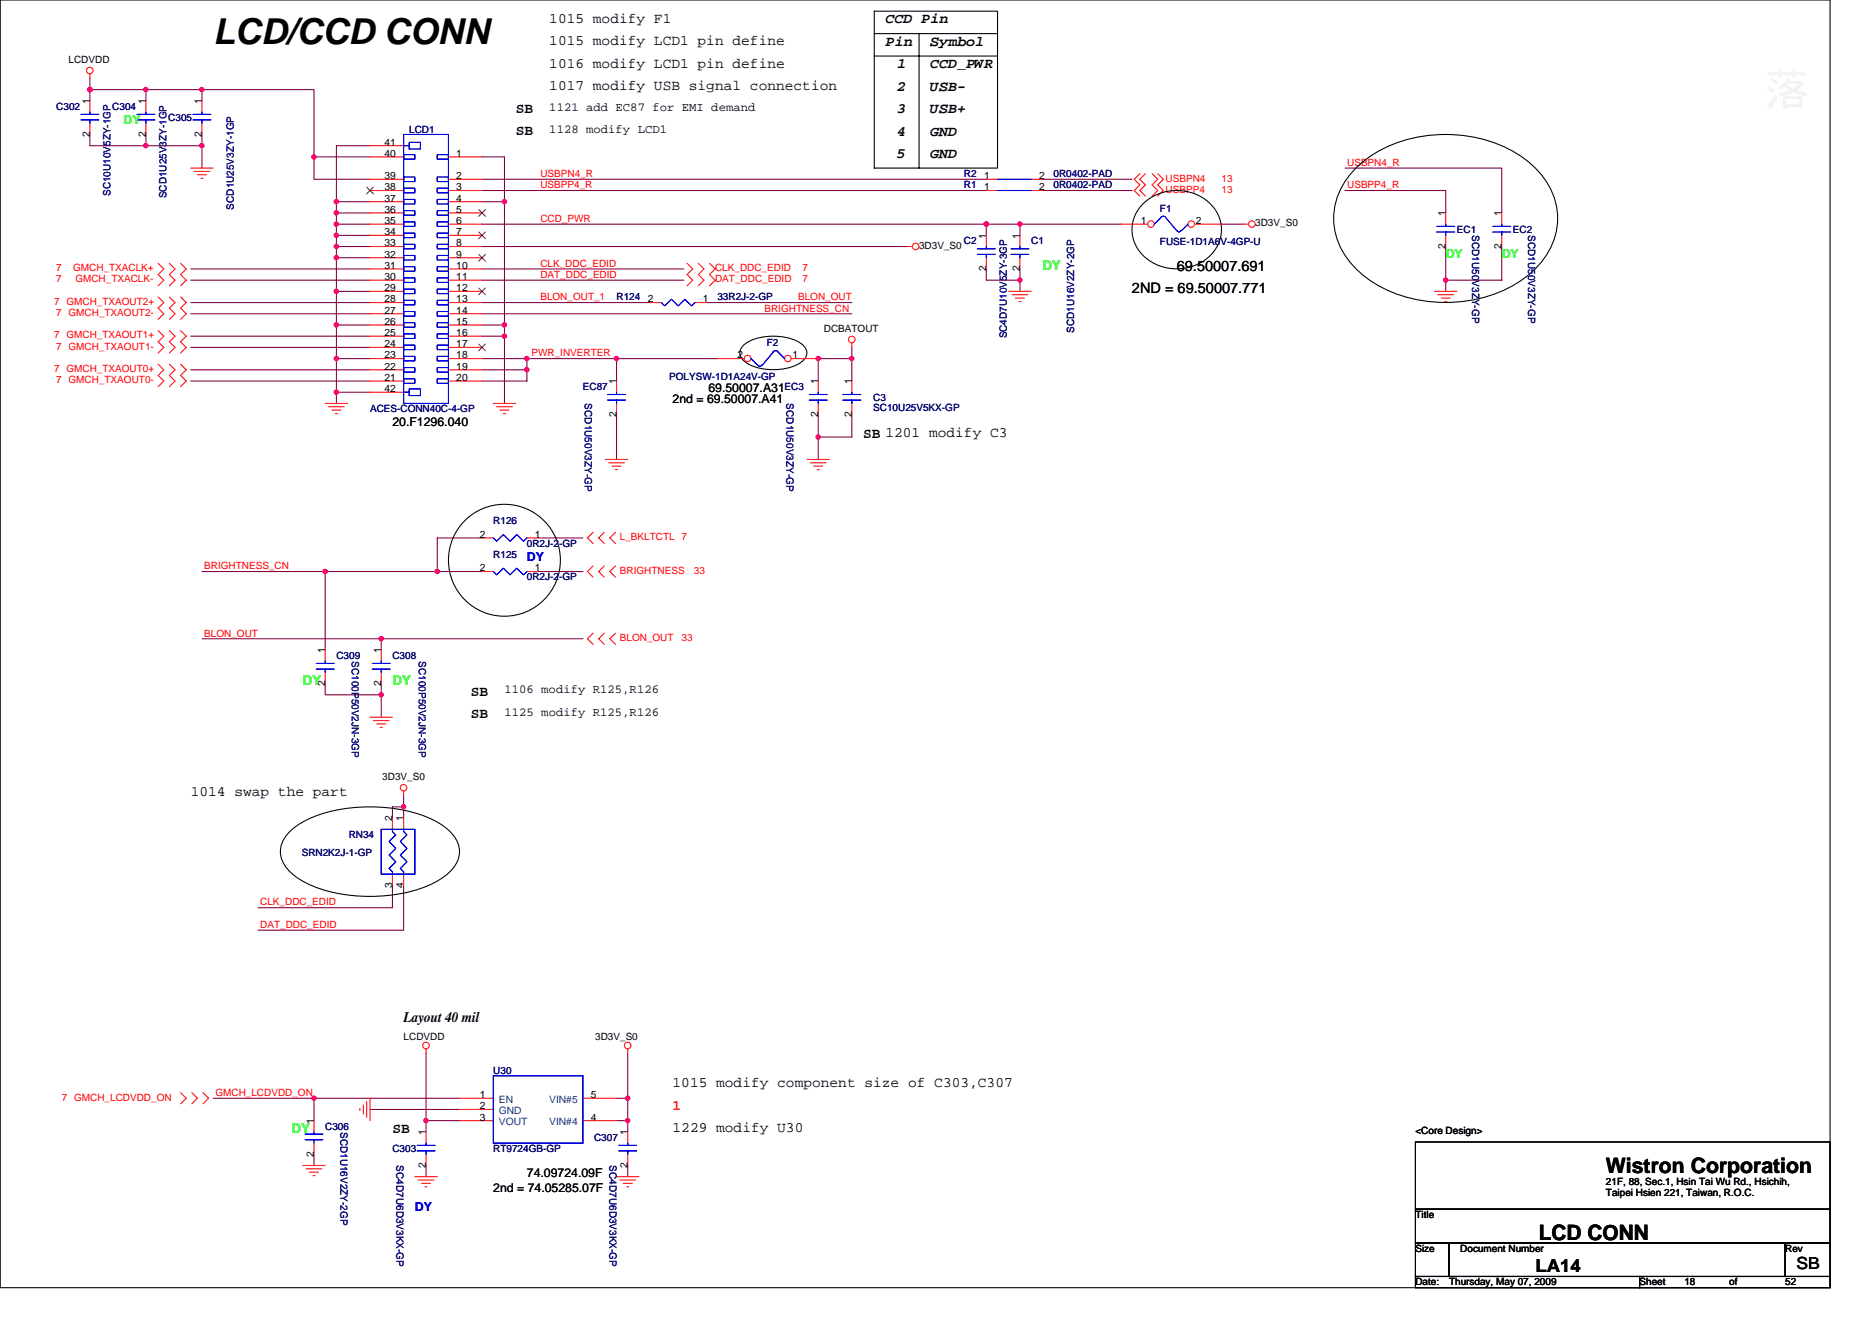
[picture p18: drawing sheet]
<svg xmlns="http://www.w3.org/2000/svg" width="297mm" height="210mm" viewBox="0 0 297 210" stroke-linecap="round" stroke-linejoin="round" font-family="sans-serif">
<defs><g id="words">
<text font-size="5.7" x="33.8" y="6.9">LCD/CCD CONN</text>
<g font-size="3.4">
<text x="254.8" y="186.1">Wistron Corporation</text>
<text x="244.2" y="196.7">LCD CONN</text>
</g>
<text font-size="2.8" x="243.6" y="201.8">LA14</text>
<text font-size="2.6" x="285" y="201.3">SB</text>
<g font-size="2.3">
<text x="87.2" y="3.6">1015 modify F1</text>
<text x="140.5" y="3.7">CCD Pin</text>
<text x="87.2" y="7.2">1015 modify LCD1 pin define</text>
<text x="87.2" y="10.7">1016 modify LCD1 pin define</text>
<text x="140.5" y="7.3">Pin</text>
<text x="142.3" y="10.8">1</text>
<text x="147.6" y="10.8">CCD_PWR</text>
<text x="147.6" y="7.3">Symbol</text>
<text x="81.8" y="17.9">SB</text>
<text x="87.2" y="14.3">1017 modify USB signal connection</text>
<text x="142.3" y="17.9">3</text>
<text x="142.3" y="14.4">2</text>
<text x="147.6" y="17.9">USB+</text>
<text x="147.6" y="14.4">USB-</text>
<text x="81.8" y="21.5">SB</text>
<text x="142.3" y="21.5">4</text>
<text x="147.6" y="21.5">GND</text>
<text x="142.3" y="25.1">5</text>
<text x="147.6" y="25.1">GND</text>
<text x="179.6" y="46.5">2ND = 69.50007.771</text>
<text x="186.7" y="43">69.50007.691</text>
<text x="136.9" y="69.5">SB 1201 modify C3</text>
<text x="74.7" y="110.4">SB</text>
<text x="74.7" y="113.9">SB</text>
<text x="30.3" y="126.3">1014 swap the part</text>
<text x="64" y="162.1">Layout 40 mil</text>
<text x="106.7" y="172.5">1015 modify component size of C303,C307</text>
<text x="62.3" y="179.7">SB</text>
<text x="106.7" y="179.6">1229 modify U30</text>
</g>
<text font-size="2.3" fill="#f00" x="106.7" y="176.2">1</text>
<g font-size="2.1" fill="#0f0">
<text x="165.4" y="42.9">DY</text>
<text x="48" y="108.6">DY</text>
<text x="62.3" y="108.6">DY</text>
<text x="46.3" y="179.8">DY</text>
</g>
<g font-size="1.9">
<text x="87.2" y="17.6">1121 add EC87 for EMI demand</text>
<text x="87.2" y="21.1">1128 modify LCD1</text>
<text x="106.7" y="64">2nd = 69.50007.A41</text>
<text x="112.4" y="62.2">69.50007.A31</text>
<text x="62.3" y="67.5">20.F1296.040</text>
<text x="80" y="110">1106 modify R125,R126</text>
<text x="80" y="113.6">1125 modify R125,R126</text>
<text x="78.3" y="189.2">2nd = 74.05285.07F</text>
<text x="83.6" y="186.7">74.09724.09F</text>
</g>
<g font-size="1.9" fill="#0f0">
<text x="19.6" y="19.6">DY</text>
<text x="229.4" y="40.9">DY</text>
<text x="238.3" y="40.9">DY</text>
</g>
<g font-size="1.9" fill="#00f">
<text x="83.6" y="88.9">DY</text>
<text x="65.8" y="192.1">DY</text>
</g>
<g font-size="1.6">
<text x="10.9" y="9.9">LCDVDD</text>
<text x="14.2" y="16.5" transform="rotate(-90 14.2 16.5)">1</text>
<text x="23.1" y="16.5" transform="rotate(-90 23.1 16.5)">1</text>
<text x="32" y="16.5" transform="rotate(-90 32 16.5)">1</text>
<text x="14.2" y="21.7" transform="rotate(-90 14.2 21.7)">2</text>
<text x="23.1" y="21.7" transform="rotate(-90 23.1 21.7)">2</text>
<text x="32" y="21.7" transform="rotate(-90 32 21.7)">2</text>
<text x="61" y="23.1">41</text>
<text x="61" y="28.4">39</text>
<text x="61" y="24.9">40</text>
<text x="72.4" y="24.9">1</text>
<text x="72.4" y="28.4">2</text>
<text x="156.1" y="28.4">1</text>
<text x="164.9" y="28.4">2</text>
<text x="61" y="35.5">35</text>
<text x="61" y="32">37</text>
<text x="61" y="33.8">36</text>
<text x="61" y="30.2">38</text>
<text x="72.4" y="30.2">3</text>
<text x="72.4" y="33.8">5</text>
<text x="72.4" y="32">4</text>
<text x="72.4" y="35.5">6</text>
<text x="156.1" y="30.2">1</text>
<text x="164.9" y="30.2">2</text>
<text x="181" y="35.5">1</text>
<text x="189.8" y="35.5">2</text>
<text x="199.2" y="35.9">3D3V_S0</text>
<text x="229.4" y="34.3" transform="rotate(-90 229.4 34.3)">1</text>
<text x="238.3" y="34.3" transform="rotate(-90 238.3 34.3)">1</text>
<text x="61" y="39.1">33</text>
<text x="61" y="40.9">32</text>
<text x="61" y="37.3">34</text>
<text x="72.4" y="37.3">7</text>
<text x="72.4" y="40.9">9</text>
<text x="72.4" y="39.1">8</text>
<text x="145.8" y="39.5">3D3V_S0</text>
<text x="156.5" y="37.9" transform="rotate(-90 156.5 37.9)">1</text>
<text x="161.8" y="37.9" transform="rotate(-90 161.8 37.9)">1</text>
<text x="229.4" y="39.5" transform="rotate(-90 229.4 39.5)">2</text>
<text x="238.3" y="39.5" transform="rotate(-90 238.3 39.5)">2</text>
<text x="61" y="46.2">29</text>
<text x="61" y="42.7">31</text>
<text x="61" y="48">28</text>
<text x="61" y="44.4">30</text>
<text x="72.4" y="44.4">11</text>
<text x="72.4" y="48">13</text>
<text x="72.4" y="42.7">10</text>
<text x="72.4" y="46.2">12</text>
<text x="102.8" y="48">2</text>
<text x="111.5" y="48">1</text>
<text x="156.5" y="43.1" transform="rotate(-90 156.5 43.1)">2</text>
<text x="161.8" y="43.1" transform="rotate(-90 161.8 43.1)">2</text>
<text x="61" y="53.3">25</text>
<text x="61" y="49.8">27</text>
<text x="61" y="51.5">26</text>
<text x="72.4" y="51.5">15</text>
<text x="72.4" y="49.8">14</text>
<text x="72.4" y="53.3">16</text>
<text x="130.7" y="52.6">DCBATOUT</text>
<text x="61" y="56.9">23</text>
<text x="61" y="58.7">22</text>
<text x="61" y="55.1">24</text>
<text x="72.4" y="55.1">17</text>
<text x="72.4" y="58.7">19</text>
<text x="72.4" y="56.9">18</text>
<text x="117" y="56.9">2</text>
<text x="125.7" y="56.9">1</text>
<text x="61" y="60.4">21</text>
<text x="61" y="62.2">42</text>
<text x="72.4" y="60.4">20</text>
<text x="97.8" y="61" transform="rotate(-90 97.8 61)">1</text>
<text x="129.8" y="61" transform="rotate(-90 129.8 61)">1</text>
<text x="135.1" y="61" transform="rotate(-90 135.1 61)">1</text>
<text x="97.8" y="66.2" transform="rotate(-90 97.8 66.2)">2</text>
<text x="129.8" y="66.2" transform="rotate(-90 129.8 66.2)">2</text>
<text x="135.1" y="66.2" transform="rotate(-90 135.1 66.2)">2</text>
<text x="76.1" y="85.3">2</text>
<text x="84.9" y="85.3">1</text>
<text x="76.1" y="90.7">2</text>
<text x="84.9" y="90.7">1</text>
<text x="51.6" y="103.7" transform="rotate(-90 51.6 103.7)">1</text>
<text x="60.5" y="103.7" transform="rotate(-90 60.5 103.7)">1</text>
<text x="51.6" y="108.8" transform="rotate(-90 51.6 108.8)">2</text>
<text x="60.5" y="108.8" transform="rotate(-90 60.5 108.8)">2</text>
<text x="60.7" y="123.7">3D3V_S0</text>
<text x="62.2" y="130.3" transform="rotate(-90 62.2 130.3)">2</text>
<text x="64" y="130.3" transform="rotate(-90 64 130.3)">1</text>
<text x="62.2" y="140.8" transform="rotate(-90 62.2 140.8)">3</text>
<text x="64" y="140.8" transform="rotate(-90 64 140.8)">4</text>
<text x="64" y="165">LCDVDD</text>
<text x="94.4" y="165">3D3V_S0</text>
<text x="49.8" y="178.3" transform="rotate(-90 49.8 178.3)">1</text>
<text x="76.1" y="174.2">1</text>
<text x="76.1" y="176">2</text>
<text x="76.1" y="177.8">3</text>
<text x="93.7" y="174.2">5</text>
<text x="93.7" y="177.8">4</text>
<text x="224.6" y="179.9">&lt;Core Design&gt;</text>
<text x="49.8" y="183.5" transform="rotate(-90 49.8 183.5)">2</text>
<text x="67.6" y="185.3" transform="rotate(-90 67.6 185.3)">2</text>
<text x="67.6" y="180.1" transform="rotate(-90 67.6 180.1)">1</text>
<text x="99.6" y="185.3" transform="rotate(-90 99.6 185.3)">2</text>
<text x="99.6" y="180.1" transform="rotate(-90 99.6 180.1)">1</text>
<text x="254.8" y="187.9">21F, 88, Sec.1, Hsin Tai Wu Rd., Hsichih,</text>
<text x="254.8" y="189.7">Taipei Hsien 221, Taiwan, R.O.C.</text>
<text x="224.6" y="193.3">Title</text>
<text x="224.6" y="198.6">Size</text>
<text x="224.6" y="203.9">Date:</text>
<text x="229.9" y="203.9">Thursday, May 07, 2009</text>
<text x="231.7" y="198.6">Document Number</text>
<text x="260.2" y="203.9">Sheet</text>
<text x="267.3" y="203.9">18</text>
<text x="274.4" y="203.9">of</text>
<text x="283.3" y="198.6">Rev</text>
<text x="283.3" y="203.9">52</text>
</g>
<g font-size="1.6" fill="#000080">
<text x="8.9" y="17.4">C302</text>
<text x="17.8" y="17.4">C304</text>
<text x="26.7" y="19.2">C305</text>
<text x="64.9" y="21.1">LCD1</text>
<text x="152.9" y="29.9">R1</text>
<text x="152.9" y="28.1">R2</text>
<text x="167.2" y="29.9">0R0402-PAD</text>
<text x="167.2" y="28.1">0R0402-PAD</text>
<text x="17.5" y="31.1" transform="rotate(-90 17.5 31.1)">SC10U10V5ZY-1GP</text>
<text x="26.4" y="31.5" transform="rotate(-90 26.4 31.5)">SCD1U25V3ZY-1GP</text>
<text x="37.1" y="33.3" transform="rotate(-90 37.1 33.3)">SCD1U25V3ZY-1GP</text>
<text x="184.1" y="33.6">F1</text>
<text x="152.9" y="38.8">C2</text>
<text x="163.6" y="38.8">C1</text>
<text x="184.1" y="38.9">FUSE-1D1A6V-4GP-U</text>
<text x="231.2" y="37">EC1</text>
<text x="233.6" y="37.3" transform="rotate(90 233.6 37.3)">SCD1U50V3ZY-GP</text>
<text x="240.1" y="37">EC2</text>
<text x="242.5" y="37.3" transform="rotate(90 242.5 37.3)">SCD1U50V3ZY-GP</text>
<text x="97.8" y="47.6">R124</text>
<text x="113.8" y="47.6">33R2J-2-GP</text>
<text x="159.8" y="53.7" transform="rotate(-90 159.8 53.7)">SC4D7U10V5ZY-3GP</text>
<text x="170.4" y="52.8" transform="rotate(-90 170.4 52.8)">SCD1U16V2ZY-2GP</text>
<text x="121.7" y="54.9">F2</text>
<text x="58.7" y="65.4">ACES-CONN40C-4-GP</text>
<text x="92.5" y="61.9">EC87</text>
<text x="92.8" y="64" transform="rotate(90 92.8 64)">SCD1U50V3ZY-GP</text>
<text x="106.2" y="60.3">POLYSW-1D1A24V-GP</text>
<text x="124.5" y="61.9">EC3</text>
<text x="124.8" y="64" transform="rotate(90 124.8 64)">SCD1U50V3ZY-GP</text>
<text x="138.6" y="63.6">C3</text>
<text x="138.6" y="65.3">SC10U25V5KX-GP</text>
<text x="78.3" y="83.2">R126</text>
<text x="78.3" y="88.5">R125</text>
<text x="83.6" y="86.8">0R2J-2-GP</text>
<text x="83.6" y="92.1">0R2J-2-GP</text>
<text x="53.4" y="104.5">C309</text>
<text x="55.8" y="104.9" transform="rotate(90 55.8 104.9)">SC100P50V2JN-3GP</text>
<text x="62.3" y="104.5">C308</text>
<text x="66.5" y="104.9" transform="rotate(90 66.5 104.9)">SC100P50V2JN-3GP</text>
<text x="47.9" y="135.8">SRN2K2J-1-GP</text>
<text x="55.3" y="133">RN34</text>
<text x="78.3" y="170.3">U30</text>
<text x="51.6" y="179.2">C306</text>
<text x="54" y="179.6" transform="rotate(90 54 179.6)">SCD1U16V2ZY-2GP</text>
<text x="62.3" y="182.8">C303</text>
<text x="62.9" y="184.9" transform="rotate(90 62.9 184.9)">SC4D7U6D3V3KX-GP</text>
<text x="78.3" y="182.8">RT9724GB-GP</text>
<text x="94.3" y="181">C307</text>
<text x="96.7" y="184.9" transform="rotate(90 96.7 184.9)">SC4D7U6D3V3KX-GP</text>
</g>
<g font-size="1.6" fill="#f00">
<text x="85.7" y="29.9">USBPP4_R</text>
<text x="85.7" y="28.1">USBPN4_R</text>
<text x="185" y="28.8">USBPN4</text>
<text x="193.8" y="28.8">13</text>
<text x="213.8" y="29.9">USBPP4_R</text>
<text x="213.8" y="26.3">USBPN4_R</text>
<text x="85.7" y="35.2">CCD_PWR</text>
<text x="185" y="30.6">USBPP4</text>
<text x="193.8" y="30.6">13</text>
<text x="8.9" y="44.8">7</text>
<text x="8.9" y="43">7</text>
<text x="11.6" y="43">GMCH_TXACLK+</text>
<text x="12" y="44.8">GMCH_TXACLK-</text>
<text x="85.7" y="44.1">DAT_DDC_EDID</text>
<text x="85.7" y="42.3">CLK_DDC_EDID</text>
<text x="85.7" y="47.6">BLON_OUT_1</text>
<text x="113.5" y="44.8">DAT_DDC_EDID</text>
<text x="113.5" y="43">CLK_DDC_EDID</text>
<text x="126.6" y="47.6">BLON_OUT</text>
<text x="127.3" y="43">7</text>
<text x="127.3" y="44.8">7</text>
<text x="8.6" y="48.4">7 GMCH_TXAOUT2+</text>
<text x="8.6" y="53.7">7 GMCH_TXAOUT1+</text>
<text x="8.9" y="50.1">7 GMCH_TXAOUT2-</text>
<text x="121.3" y="49.4">BRIGHTNESS_CN</text>
<text x="8.6" y="59">7 GMCH_TXAOUT0+</text>
<text x="8.9" y="55.5">7 GMCH_TXAOUT1-</text>
<text x="84.3" y="56.5">PWR_INVERTER</text>
<text x="8.9" y="60.8">7 GMCH_TXAOUT0-</text>
<text x="98.4" y="85.7">L_BKLTCTL 7</text>
<text x="32.4" y="90.3">BRIGHTNESS_CN</text>
<text x="98.4" y="91">BRIGHTNESS</text>
<text x="110.1" y="91">33</text>
<text x="32.4" y="101">BLON_OUT</text>
<text x="98.4" y="101.7">BLON_OUT</text>
<text x="108.1" y="101.7">33</text>
<text x="41.3" y="143.7">CLK_DDC_EDID</text>
<text x="41.3" y="147.2">DAT_DDC_EDID</text>
<text x="34.2" y="173.9">GMCH_LCDVDD_ON</text>
<text x="9.8" y="174.6">7 GMCH_LCDVDD_ON</text>
</g>
<g font-size="1.6" fill="#004080">
<text x="79.2" y="175">EN</text>
<text x="79.2" y="176.7">GND</text>
<text x="79.2" y="178.5">VOUT</text>
<text x="87.1" y="175">VIN#5</text>
<text x="87.1" y="178.5">VIN#4</text>
</g>
</g></defs>
<g fill="none" stroke="#000" stroke-width=".17">
<path d="M0 0h290.4v204.3h-290.4zM138.7 1.8h19.6v24.9h-19.6zM138.7 8.9h19.6M138.7 5.3h19.6M145.8 5.3v21.4M181.4 32.4a7.7 7.7 0 0 1 11.8 1.4 5.8 5.8 0 0 1-2.6 7.8 7.6 7.6 0 0 1-10.3-2.6 5.6 5.6 0 0 1 1.1-6.6zM215.7 26.2a21.2 21.2 0 0 1 17.3-4.6 18.4 18.4 0 0 1 12 6.7 10.6 10.6 0 0 1-.9 13.8 19.9 19.9 0 0 1-14.7 5.9 19.9 19.9 0 0 1-14.7-5.9 10.7 10.7 0 0 1 0-14.9zM117.8 55a6.7 6.7 0 0 1 4.9-1.7 6.8 6.8 0 0 1 4.9 1.7 1.59 1.59 0 0 1-.5 2.5 8.8 8.8 0 0 1-8.8 0 1.65 1.65 0 0 1-.5-2.5zM45.9 132a16.3 16.3 0 0 1 9.5-3.8 23.6 23.6 0 0 1 14.4 2.5 5.6 5.6 0 0 1 3.1 4.4 5.6 5.6 0 0 1-3.1 4.4 23.8 23.8 0 0 1-15.9 2.3 15.5 15.5 0 0 1-8-3.6 4.1 4.1 0 0 1 0-6.2zM224.6 181.2h65.8v10.7h-65.8zM224.6 191.9h65.8v5.3h-65.8zM224.6 197.2h5.3v5.3h-5.3z"/>
<path d="M229.9 197.2h53.4v5.3h-53.4zM283.3 197.2h7.1v5.3h-7.1zM224.6 202.5h35.6v1.8h-35.6zM260.2 202.5h30.2v1.8h-30.2z"/>
<circle cx="80" cy="88.9" r="8.9"/>
</g>
<g fill="none" stroke="#800040" stroke-width=".17">
<path d="M14.3 14.2h17.7M14.3 12.4v3.6M23.2 14.2v1.8M32 14.2v1.8M32 14.2h17.8v10.7h8.9M14.3 21.3v1.8h17.7M23.2 21.3v1.8M32 21.3v5.4M49.8 24.9v3.5h8.9M53.4 37.3v1.8h5.3M53.4 37.3h5.3M53.4 39.1v24.9"/>
<path d="M53.4 32h5.3M53.4 35.6h5.3M53.4 33.8h5.3M58.7 23.1h-5.3v14.2M76.5 39.1h67.6M76.5 28.4h80M76.5 32h3.5M76.5 24.9h3.5v7.1M76.5 35.6h101.3M76.5 30.2h80M80 32v19.6h-3.5M156.5 35.6v1.7"/>
<path d="M161.8 35.6v1.7M165.4 30.2h14.2M165.4 28.4h14.2M193.8 35.6h3.6M213.4 30.2h16v3.6M213.4 26.7h24.9v7.1M229.4 39.1v5.3h8.9v-5.3M30.3 58.7h28.4M30.3 44.4h28.4M30.3 42.7h28.4M30.3 48h28.4M30.3 49.8h28.4"/>
<path d="M30.3 53.3h28.4M30.3 55.1h28.4M53.4 56.9h5.3M53.4 46.2h5.3M53.4 51.6h5.3M53.4 40.9h5.3M76.5 44.5h32M76.5 42.7h32M76.5 49.8h58.7M76.5 58.7h7.1M76.5 48h26.7M80 51.6v1.7h-3.5"/>
<path d="M80 53.3v10.7M83.6 56.9v3.6h-7.1M97.8 56.9v3.6M112.1 48h23.1M113.8 56.9h-37.3M135.2 56.9h-5.4v3.6M135.2 55.1v5.4M156.5 42.7v1.7h5.3M161.8 42.7v3.5M229.4 44.4v1.8M30.3 60.5h28.4M53.4 62.2h5.3"/>
<path d="M97.8 65.8v7.1M129.8 65.8v7.1M135.2 65.8v3.5h-5.4M32 90.7h44.5M51.6 90.7v12.4M76.5 85.3h-7.1v5.4M85.4 90.7h7.1M85.4 85.3h7.1M32 101.3h60.5M51.6 108.5v1.7h8.9M60.5 101.3v1.8M60.5 108.5v5.3"/>
<path d="M64 126.2v3.6M64 128h-1.7v1.8M62.3 140.5v3.5h-21.4M64 140.5v7.1h-23.1M33.8 174.2h16v3.6M49.8 174.2h23.1M58.7 176h14.2M67.6 167.1v12.5M67.6 177.8h5.3M97.8 177.8h1.8M99.6 174.2v5.4M99.6 167.1v7.1h-1.8"/>
<path d="M49.8 183.1v1.8M67.6 184.9v1.8M99.6 184.9v1.8"/>
</g>
<g fill="#f0f" stroke="#f0f" stroke-width=".17">
<circle cx="67.6" cy="177.8" r=".35"/>
<circle cx="64" cy="128" r=".35"/>
<circle cx="49.8" cy="174.2" r=".35"/>
<circle cx="69.4" cy="90.7" r=".35"/>
<circle cx="51.6" cy="90.7" r=".35"/>
<circle cx="60.5" cy="101.3" r=".35"/>
<circle cx="60.5" cy="110.2" r=".35"/>
<circle cx="229.4" cy="44.4" r=".35"/>
<circle cx="32" cy="23.1" r=".35"/>
<circle cx="14.3" cy="14.2" r=".35"/>
<circle cx="32" cy="14.2" r=".35"/>
<circle cx="23.1" cy="14.2" r=".35"/>
<circle cx="23.1" cy="23.1" r=".35"/>
<circle cx="49.8" cy="24.9" r=".35"/>
<circle cx="53.4" cy="62.2" r=".35"/>
<circle cx="53.4" cy="39.1" r=".35"/>
<circle cx="83.6" cy="56.9" r=".35"/>
<circle cx="83.6" cy="58.7" r=".35"/>
<circle cx="97.8" cy="56.9" r=".35"/>
<circle cx="129.8" cy="69.3" r=".35"/>
<circle cx="135.2" cy="56.9" r=".35"/>
<circle cx="129.8" cy="56.9" r=".35"/>
<circle cx="53.4" cy="40.9" r=".35"/>
<circle cx="53.4" cy="46.2" r=".35"/>
<circle cx="53.4" cy="51.5" r=".35"/>
<circle cx="156.5" cy="35.5" r=".35"/>
<circle cx="161.8" cy="44.4" r=".35"/>
<circle cx="161.8" cy="35.5" r=".35"/>
<circle cx="53.4" cy="56.9" r=".35"/>
<circle cx="80" cy="53.3" r=".35"/>
<circle cx="53.4" cy="37.3" r=".35"/>
<circle cx="53.4" cy="35.5" r=".35"/>
<circle cx="53.4" cy="33.8" r=".35"/>
<circle cx="53.4" cy="32" r=".35"/>
<circle cx="80" cy="32" r=".35"/>
<circle cx="80" cy="51.5" r=".35"/>
<circle cx="99.6" cy="177.8" r=".35"/>
<circle cx="99.6" cy="174.2" r=".35"/>
</g>
<g fill="none" stroke="#f00" stroke-width=".17">
<path d="M14.3 11.7v.7M32 16v1.8M32 19.6v1.7M30.3 26.7h3.5M30.8 27.2h2.5M31.3 27.7h1.5M31.9 28.3h.3M144.1 39.1h.7M180.9 27.6l-.9 .8 .9 .9-.9 .9 .9 .9M181.8 27.6l-.9 .8 .9 .9-.9 .9 .9 .9M182.8 27.6l.9 .8-.9 .9 .9 .9-.9 .9M183.7 27.6l.9 .8-.9 .9 .9 .9-.9 .9"/>
<path d="M197.4 35.6h.7M238.3 33.8v1.8M238.3 37.3v1.8M25.1 57.8l.9 .9-.9 .9 .9 .9-.9 .8M25.1 52.5l.9 .8-.9 .9 .9 .9-.9 .9M25.1 41.8l.9 .9-.9 .9 .9 .8-.9 .9M25.1 47.1l.9 .9-.9 .9 .9 .9-.9 .9M26.9 57.8l.9 .9-.9 .9 .9 .9-.9 .8M26.9 41.8l.9 .9-.9 .9 .9 .8-.9 .9M26.9 47.1l.9 .9-.9 .9 .9 .9-.9 .9M26.9 52.5l.9 .8-.9 .9 .9 .9-.9 .9M28.7 57.8l.8 .9-.8 .9 .8 .9-.8 .8"/>
<path d="M28.7 52.5l.8 .8-.8 .9 .8 .9-.8 .9M28.7 41.8l.8 .9-.8 .9 .8 .8-.8 .9M28.7 47.1l.8 .9-.8 .9 .8 .9-.8 .9M109 41.8l.9 .9-.9 .9 .9 .8-.9 .9M110.8 41.8l.9 .9-.9 .9 .9 .8-.9 .9M112.6 41.8l.9 .9-.9 .9 .9 .8-.9 .9M135.2 54.4v.7M160.1 46.2h3.5M160.6 46.8h2.5M161.1 47.3h1.5M161.7 47.8h.3M227.6 46.2h3.6"/>
<path d="M228.2 46.8h2.4M228.7 47.3h1.4M229.2 47.8h.4M51.6 64h3.6M52.1 64.5h2.5M52.7 65.1h1.4M53.2 65.6h.3M78.3 64h3.5M78.8 64.5h2.5M79.3 65.1h1.5M79.9 65.6h.3M96.1 72.9h3.5"/>
<path d="M96.6 73.4h2.5M97.1 74h1.4M97.7 74.5h.3M128.1 72.9h3.5M128.6 73.4h2.5M129.1 74h1.5M129.7 74.5h.3M94.1 89.8l-.9 .9 .9 .9M94.1 84.5l-.9 .8 .9 .9M95.9 89.8l-.9 .9 .9 .9M95.9 84.5l-.9 .8 .9 .9M97.7 89.8l-.9 .9 .9 .9"/>
<path d="M97.7 84.5l-.9 .8 .9 .9M58.7 113.8h3.6M59.2 114.3h2.5M59.8 114.9h1.4M60.3 115.4h.4M94.1 100.5l-.9 .8 .9 .9M95.9 100.5l-.9 .8 .9 .9M97.7 100.5l-.9 .8 .9 .9M64 125.5v.7M28.7 173.4l.8 .8-.8 .9M30.4 173.4l.9 .8-.9 .9M32.2 173.4l.9 .8-.9 .9"/>
<path d="M57.1 175.9v.3M57.7 175.3v1.4M58.2 174.8v2.5M58.7 174.2v3.6M67.6 166.4v.7M99.6 166.4v.7M48 184.9h3.6M48.6 185.4h2.5M49.1 186h1.4M49.7 186.5h.3M65.8 186.7h3.6M66.4 187.2h2.5"/>
<path d="M66.9 187.7h1.4M67.4 188.3h.4M97.8 186.7h3.6M98.4 187.2h2.5M98.9 187.7h1.4M99.4 188.3h.4"/>
<circle cx="14.2" cy="11.2" r=".52"/>
<circle cx="145.3" cy="39.1" r=".52"/>
<circle cx="198.6" cy="35.5" r=".52"/>
<circle cx="135.2" cy="53.9" r=".52"/>
<circle cx="64" cy="125" r=".52"/>
<circle cx="67.6" cy="165.9" r=".52"/>
<circle cx="99.6" cy="165.9" r=".52"/>
</g>
<path d="M30.6 18.1h2.9M30.6 19h2.9M32 17.8v.3M32 19v.6M236.9 35.9h2.8M236.9 36.8h2.8M238.3 35.6v.3M238.3 36.8v.5" fill="none" stroke="#00f" stroke-width=".17"/>
<circle cx="182.6" cy="35.5" r=".52" fill="#fff" stroke="#f00" stroke-width=".17"/>
<path d="M177.8 35.6h4.3" fill="none" stroke="#f00" stroke-width=".17"/>
<circle cx="189" cy="35.5" r=".52" fill="#fff" stroke="#f00" stroke-width=".17"/>
<g fill="none" stroke="#f00" stroke-width=".17">
<path d="M14.3 16v1.8M14.3 19.6v1.7M23.2 16v1.8M23.2 19.6v1.7M58.7 35.6h5.3M58.7 24.9h5.3M58.7 30.2h5.3M58.7 33.8h5.3M58.7 37.3h5.3M58.7 39.1h5.3M58.7 32h5.3M58.7 28.4h5.3"/>
<path d="M58.7 23.1h5.3M71.2 35.6h5.3M71.2 24.9h5.3M71.2 30.2h5.3M71.2 33.8h5.3M71.2 37.3h5.3M71.2 39.1h5.3M71.2 32h5.3M71.2 28.4h5.3M156.5 37.3v1.8M156.5 30.2h1.8M161.8 37.3v1.8"/>
<path d="M163.6 30.2h1.8M189.6 35.6h4.2M229.4 33.8v1.8M229.4 37.3v1.8M58.7 40.9h5.3M58.7 44.4h5.3M58.7 48h5.3M58.7 51.6h5.3M58.7 55.1h5.3M58.7 58.7h5.3M58.7 56.9h5.3M58.7 53.3h5.3"/>
<path d="M58.7 49.8h5.3M58.7 46.2h5.3M58.7 42.7h5.3M71.2 40.9h5.3M71.2 44.4h5.3M71.2 48h5.3M71.2 51.6h5.3M71.2 55.1h5.3M71.2 58.7h5.3M71.2 56.9h5.3M71.2 53.3h5.3M71.2 49.8h5.3"/>
<path d="M71.2 46.2h5.3M71.2 42.7h5.3M103.2 48h1.7M110.3 48h1.8M156.5 40.9v1.8M161.8 40.9v1.8M58.7 60.5h5.3M58.7 62.2h5.3M71.2 60.5h5.3M129.8 60.5v1.7M129.8 64v1.8M76.5 85.3h1.8"/>
<path d="M76.5 90.7h1.8M83.6 85.3h1.8M83.6 90.7h1.8M51.6 103.1v1.8M51.6 106.7v1.8M72.9 174.2h5.4M72.9 176h5.4M72.9 177.8h5.4M92.5 174.2h5.3M92.5 177.8h5.3M99.6 179.6v1.8M99.6 183.1v1.8"/>
</g>
<g fill="none" stroke="#00f" stroke-width=".17">
<path d="M12.8 18.1h2.9M12.8 19h2.9M14.3 17.8v.3M14.3 19v.6M21.7 18.1h2.9M21.7 19h2.9M23.2 17.8v.3M23.2 19v.6M64 21.3h7.2v42.7h-7.2zM64 24.5h1.8v.8h-1.8zM64 28.1h1.8v.7h-1.8zM64 29.9h1.8v.7h-1.8z"/>
<path d="M64 31.6h1.8v.8h-1.8zM64 33.4h1.8v.7h-1.8zM64 35.2h1.8v.7h-1.8zM64 37h1.8v.7h-1.8zM64 38.8h1.8v.7h-1.8zM64 23.1h.9M64.9 22.6h1.8v1h-1.8zM69.4 24.5h1.8v.8h-1.8zM69.4 28.1h1.8v.7h-1.8zM69.4 29.9h1.8v.7h-1.8zM69.4 31.6h1.8v.8h-1.8zM69.4 33.4h1.8v.7h-1.8z"/>
<path d="M69.4 35.2h1.8v.7h-1.8zM69.4 37h1.8v.7h-1.8zM69.4 38.8h1.8v.7h-1.8zM155.1 39.5h2.8M156.5 39.1v.4M158.3 30.2h5.3M160.4 39.5h2.9M161.8 39.1v.4M184.2 34.5a.56 .56 0 0 1 .8 0M184.2 34.5l-1 1.1M185 34.5l1.7 2.1M186.7 36.6l.4 .2 .3-.2"/>
<path d="M188.5 35.6l-1.1 1M228 35.9h2.8M228 36.8h2.8M229.4 35.6v.3M229.4 36.8v.5M64 40.5h1.8v.8h-1.8zM64 42.3h1.8v.7h-1.8zM64 44.1h1.8v.7h-1.8zM64 45.9h1.8v.7h-1.8zM64 47.6h1.8v.8h-1.8zM64 49.4h1.8v.7h-1.8zM64 51.2h1.8v.7h-1.8z"/>
<path d="M64 53h1.8v.7h-1.8zM64 54.8h1.8v.7h-1.8zM64 56.5h1.8v.8h-1.8zM64 58.3h1.8v.7h-1.8zM69.4 40.5h1.8v.8h-1.8zM69.4 42.3h1.8v.7h-1.8zM69.4 44.1h1.8v.7h-1.8zM69.4 45.9h1.8v.7h-1.8zM69.4 47.6h1.8v.8h-1.8zM69.4 49.4h1.8v.7h-1.8zM69.4 51.2h1.8v.7h-1.8zM69.4 53h1.8v.7h-1.8z"/>
<path d="M69.4 54.8h1.8v.7h-1.8zM69.4 56.5h1.8v.8h-1.8zM69.4 58.3h1.8v.7h-1.8zM104.9 48l.6 .5 1-1 1.1 1 1.1-1 1 1 .6-.5M155.1 40.4h2.8M156.5 40.4v.5M160.4 40.4h2.9M161.8 40.4v.5M64 60.1h1.8v.7h-1.8zM64 62.2h.9M64.9 61.7h1.8v1.1h-1.8zM69.4 60.1h1.8v.7h-1.8z"/>
<path d="M128.4 62.6h2.9M128.4 63.5h2.9M129.8 62.2v.4M129.8 63.5v.5M78.3 85.3l.5 .6 1.1-1.1 1 1.1 1.1-1.1 1.1 1.1 .5-.6M78.3 90.7l.5 .5 1.1-1.1 1 1.1 1.1-1.1 1.1 1.1 .5-.5M50.2 105.3h2.8M50.2 106.2h2.8M51.6 104.9v.4M51.6 106.2v.5M78.3 170.7h14.2v10.7h-14.2zM98.2 181.7h2.8"/>
<path d="M98.2 182.6h2.8M99.6 181.4v.3M99.6 182.6v.5"/>
</g>
<path d="M58.2 29.7l1.1 1.1M59.2 29.7l-1 1.1M76 33.3l1 1M76 36.8l1 1.1M77 33.3l-1.1 1M77 36.8l-1.1 1.1M76 40.4l1 1M76 54.6l1 1.1M76 45.7l1 1.1M77 40.4l-1.1 1M77 54.6l-1.1 1.1M77 45.7l-1.1 1.1" fill="none" stroke="#804000" stroke-width=".16"/>
<circle cx="125" cy="56.9" r=".52" fill="#fff" stroke="#f00" stroke-width=".17"/>
<path d="M125.6 56.9h4.2" fill="none" stroke="#f00" stroke-width=".17"/>
<circle cx="118.6" cy="56.9" r=".52" fill="#fff" stroke="#f00" stroke-width=".17"/>
<g fill="none" stroke="#f00" stroke-width=".17">
<path d="M156.5 28.4h1.8M163.6 28.4h1.8M113.8 56.9h4.3M97.8 60.5v1.7M97.8 64v1.8M135.2 60.5v1.7M135.2 64v1.8M60.5 103.1v1.8M60.5 106.7v1.8M62.3 129.8v1.8M62.3 138.7v1.8M64 129.8v1.8"/>
<path d="M64 138.7v1.8M49.8 177.8v1.8M67.6 179.6v1.8M49.8 181.4v1.7M67.6 183.1v1.8"/>
</g>
<g fill="none" stroke="#00f" stroke-width=".17">
<path d="M158.3 28.4h5.3M119.2 56.9l1 1.1M120.2 57.9l.4 .2 .3-.2M122.7 55.8a.56 .56 0 0 1 .7 0M122.7 55.8l-1.8 2.2M123.4 55.8l1.1 1.1M96.4 62.6h2.8M96.4 63.5h2.8M97.8 62.2v.4M97.8 63.5v.5M133.7 62.6h2.9M133.7 63.5h2.9"/>
<path d="M135.2 62.2v.4M135.2 63.5v.5M59.1 105.3h2.8M59.1 106.2h2.8M60.5 104.9v.4M60.5 106.2v.5M60.5 131.6h5.3v7.1h-5.3zM62.3 131.6v.3l.5 .6-1.1 1 1.1 1.1-1.1 1.1 1.1 1-1.1 1.1 .6 .5v.4M64 131.6v.3l.6 .6-1.1 1 1.1 1.1-1.1 1.1 1.1 1-1.1 1.1 .5 .5v.4M48.4 179.9h2.8M49.8 179.6v.3M48.4 180.8h2.8"/>
<path d="M49.8 180.8v.6M66.2 181.7h2.8M66.2 182.6h2.8M67.6 181.4v.3M67.6 182.6v.5"/>
</g>
<g fill="#f0f" stroke="#f0f" stroke-width=".17">
<circle cx="67.6" cy="177.8" r=".35"/>
<circle cx="64" cy="128" r=".35"/>
<circle cx="49.8" cy="174.2" r=".35"/>
<circle cx="69.4" cy="90.7" r=".35"/>
<circle cx="51.6" cy="90.7" r=".35"/>
<circle cx="60.5" cy="101.3" r=".35"/>
<circle cx="60.5" cy="110.2" r=".35"/>
<circle cx="229.4" cy="44.4" r=".35"/>
<circle cx="32" cy="23.1" r=".35"/>
<circle cx="14.3" cy="14.2" r=".35"/>
<circle cx="32" cy="14.2" r=".35"/>
<circle cx="23.1" cy="14.2" r=".35"/>
<circle cx="23.1" cy="23.1" r=".35"/>
<circle cx="49.8" cy="24.9" r=".35"/>
<circle cx="53.4" cy="62.2" r=".35"/>
<circle cx="53.4" cy="39.1" r=".35"/>
<circle cx="83.6" cy="56.9" r=".35"/>
<circle cx="83.6" cy="58.7" r=".35"/>
<circle cx="97.8" cy="56.9" r=".35"/>
<circle cx="129.8" cy="69.3" r=".35"/>
<circle cx="135.2" cy="56.9" r=".35"/>
<circle cx="129.8" cy="56.9" r=".35"/>
<circle cx="53.4" cy="40.9" r=".35"/>
<circle cx="53.4" cy="46.2" r=".35"/>
<circle cx="53.4" cy="51.5" r=".35"/>
<circle cx="156.5" cy="35.5" r=".35"/>
<circle cx="161.8" cy="44.4" r=".35"/>
<circle cx="161.8" cy="35.5" r=".35"/>
<circle cx="53.4" cy="56.9" r=".35"/>
<circle cx="80" cy="53.3" r=".35"/>
<circle cx="53.4" cy="37.3" r=".35"/>
<circle cx="53.4" cy="35.5" r=".35"/>
<circle cx="53.4" cy="33.8" r=".35"/>
<circle cx="53.4" cy="32" r=".35"/>
<circle cx="80" cy="32" r=".35"/>
<circle cx="80" cy="51.5" r=".35"/>
<circle cx="99.6" cy="177.8" r=".35"/>
<circle cx="99.6" cy="174.2" r=".35"/>
</g>
<use href="#words"/>
</svg>
